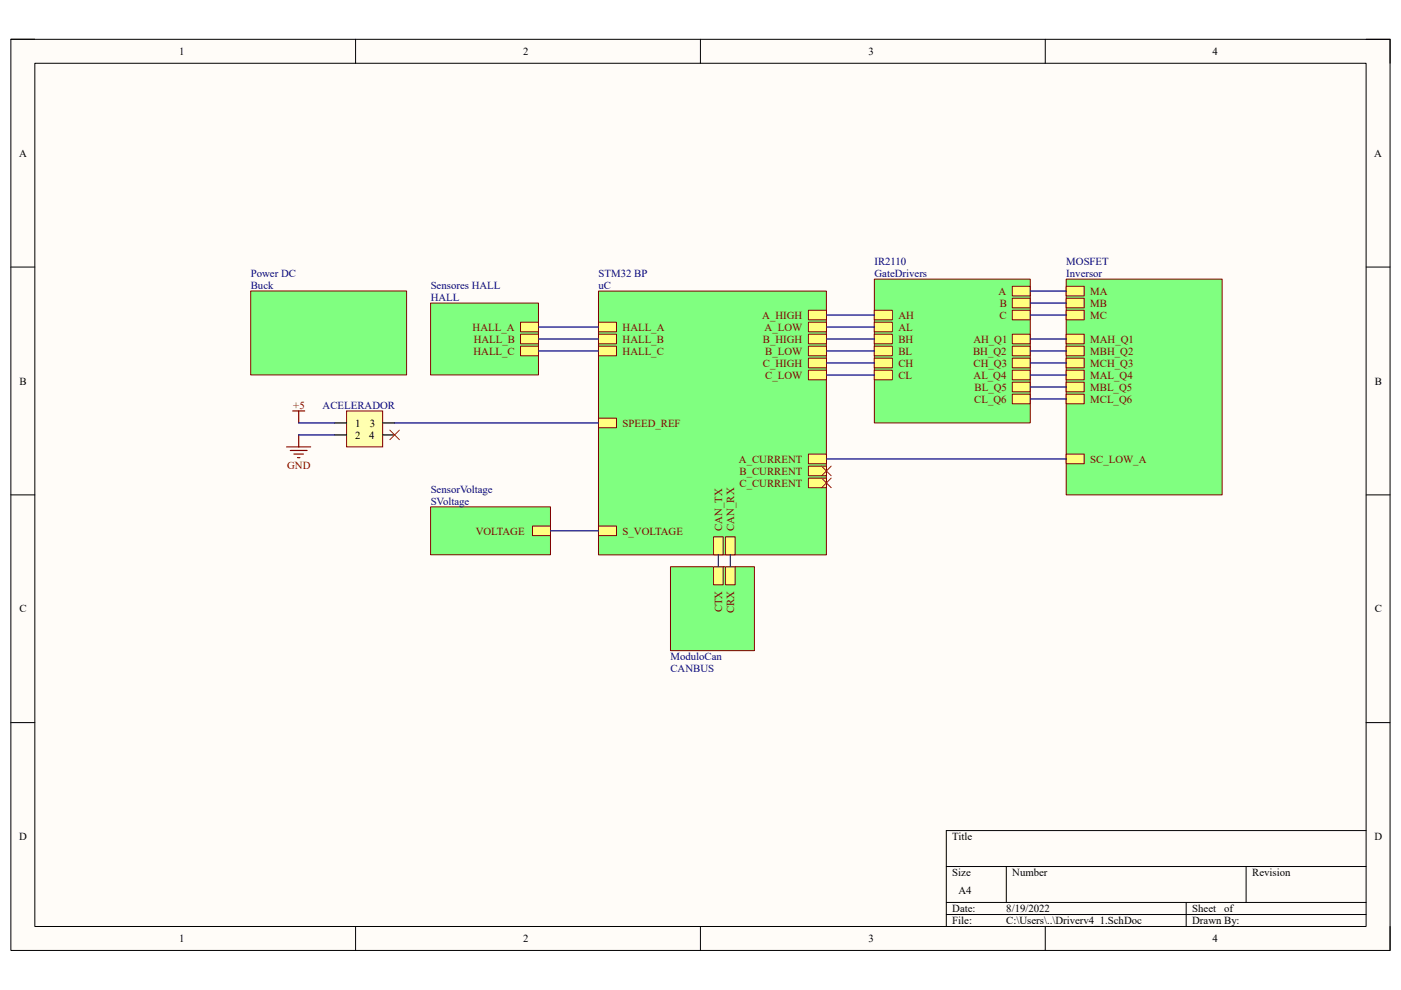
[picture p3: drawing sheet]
<svg xmlns="http://www.w3.org/2000/svg" width="297mm" height="210mm" viewBox="0 0 297 210" stroke-linecap="round" stroke-linejoin="round" font-family="sans-serif">
<defs><g id="words">
<g font-size="2.3">
<text x="38" y="11.7">1</text>
<text x="110.9" y="11.7">2</text>
<text x="184.1" y="11.7">3</text>
<text x="257.1" y="11.7">4</text>
<text x="4" y="33.3">A</text>
<text x="291.4" y="33.3">A</text>
<text x="4.1" y="81.6">B</text>
<text x="291.5" y="81.6">B</text>
<text x="75.3" y="90.5">1</text>
<text x="75.3" y="93">2</text>
<text x="78.3" y="93">4</text>
<text x="78.4" y="90.5">3</text>
<text x="4.1" y="129.9">C</text>
<text x="291.5" y="129.9">C</text>
<text x="4.1" y="178.2">D</text>
<text x="201.9" y="178.2">Title</text>
<text x="291.4" y="178.2">D</text>
<text x="201.9" y="185.8">Size</text>
<text x="214.6" y="185.8">Number</text>
<text x="265.5" y="185.8">Revision</text>
<text x="203.2" y="189.7">A4</text>
<text x="201.9" y="193.5">Date:</text>
<text x="201.9" y="196">File:</text>
<text x="213.4" y="193.5">8/19/2022</text>
<text x="213.4" y="196">C:\Users\..\Driverv4_1.SchDoc</text>
<text x="252.8" y="193.5">Sheet</text>
<text x="252.8" y="196">Drawn By:</text>
<text x="259.6" y="193.5">of</text>
<text x="38" y="199.8">1</text>
<text x="110.9" y="199.8">2</text>
<text x="184.1" y="199.8">3</text>
<text x="257.1" y="199.8">4</text>
</g>
<g font-size="2.3" fill="#000080">
<text x="53.2" y="58.7">Power DC</text>
<text x="126.9" y="58.7">STM32 BP</text>
<text x="185.4" y="56.2">IR2110</text>
<text x="185.4" y="58.7">GateDrivers</text>
<text x="226.1" y="56.2">MOSFET</text>
<text x="226.1" y="58.7">Inversor</text>
<text x="53.2" y="61.3">Buck</text>
<text x="91.3" y="61.3">Sensores HALL</text>
<text x="91.3" y="63.8">HALL</text>
<text x="126.9" y="61.3">uC</text>
<text x="68.4" y="86.7">ACELERADOR</text>
<text x="91.3" y="104.5">SensorVoltage</text>
<text x="91.3" y="107">SVoltage</text>
<text x="142.2" y="140.1">ModuloCan</text>
<text x="142.2" y="142.6">CANBUS</text>
</g>
<g font-size="2.3" fill="#800000">
<text x="211.7" y="62.5">A</text>
<text x="212" y="65.1">B</text>
<text x="231.2" y="62.5">MA</text>
<text x="231.2" y="65.1">MB</text>
<text x="100.2" y="70.1">HALL_A</text>
<text x="132" y="70.1">HALL_A</text>
<text x="161.6" y="67.6">A_HIGH</text>
<text x="162.1" y="70.1">A_LOW</text>
<text x="190.5" y="67.6">AH</text>
<text x="190.5" y="70.1">AL</text>
<text x="211.9" y="67.6">C</text>
<text x="231.2" y="67.6">MC</text>
<text x="100.4" y="75.2">HALL_C</text>
<text x="100.4" y="72.7">HALL_B</text>
<text x="132" y="72.7">HALL_B</text>
<text x="132" y="75.2">HALL_C</text>
<text x="161.8" y="77.8">C_HIGH</text>
<text x="161.8" y="72.7">B_HIGH</text>
<text x="162.2" y="75.2">B_LOW</text>
<text x="190.5" y="75.2">BL</text>
<text x="190.5" y="77.8">CH</text>
<text x="190.5" y="72.7">BH</text>
<text x="206.3" y="75.2">BH_Q2</text>
<text x="206.4" y="72.7">AH_Q1</text>
<text x="206.4" y="77.8">CH_Q3</text>
<text x="231.2" y="72.7">MAH_Q1</text>
<text x="231.2" y="75.2">MBH_Q2</text>
<text x="231.2" y="77.8">MCH_Q3</text>
<text x="162.2" y="80.3">C_LOW</text>
<text x="190.5" y="80.3">CL</text>
<text x="206.4" y="80.3">AL_Q4</text>
<text x="206.6" y="82.9">BL_Q5</text>
<text x="231.2" y="80.3">MAL_Q4</text>
<text x="231.2" y="82.9">MBL_Q5</text>
<text x="62.2" y="86.7">+5</text>
<text x="206.6" y="85.4">CL_Q6</text>
<text x="231.2" y="85.4">MCL_Q6</text>
<text x="132" y="90.5">SPEED_REF</text>
<text x="60.9" y="99.4">GND</text>
<text x="156.7" y="98.1">A_CURRENT</text>
<text x="156.8" y="100.7">B_CURRENT</text>
<text x="231.2" y="98.1">SC_LOW_A</text>
<text x="156.8" y="103.2">C_CURRENT</text>
<text x="100.9" y="113.4">VOLTAGE</text>
<text x="132" y="113.4">S_VOLTAGE</text>
<text x="153.1" y="112.6" transform="rotate(-90 153.1 112.6)">CAN_TX</text>
<text x="155.6" y="112.6" transform="rotate(-90 155.6 112.6)">CAN_RX</text>
<text x="153.1" y="129.9" transform="rotate(-90 153.1 129.9)">CTX</text>
<text x="155.6" y="130" transform="rotate(-90 155.6 130)">CRX</text>
</g>
</g></defs>
<path d="M2.3 8.3h292.4v193.3h-292.4z" fill="#fffcf8"/>
<path d="M2.3 8.3h292.4v193.3h-292.4z" fill="none" stroke="#000" stroke-width=".21"/>
<path d="M7.4 13.4h282.2v183.1h-282.2z" fill="#fffcf8"/>
<g fill="none" stroke="#000" stroke-width=".21">
<path d="M2.3 8.3h5.1M7.4 13.4h282.2v183.1h-282.2zM75.4 8.3v5.1M148.5 8.3v5.1M221.6 8.3v5.1M289.6 8.3h5.1v5.1M2.3 56.6h5.1M289.6 56.6h5.1M2.3 105h5.1M289.6 105h5.1M2.3 153.3h5.1M289.6 153.3h5.1"/>
<path d="M289.6 176.2h-89v20.3M75.4 196.5v5.1M148.5 196.5v5.1M200.6 183.8h89M200.6 191.4h89M200.6 194h89M213.4 183.8v7.6M221.6 196.5v5.1M251.5 191.4v5.1M264.2 183.8v7.6M294.7 196.5v5.1"/>
</g>
<path d="M126.9 61.7h48.3v56h-48.3z" fill="#80ff80"/>
<path d="M126.9 61.7h48.3v56h-48.3z" fill="none" stroke="#800000" stroke-width=".21"/>
<path d="M171.4 65.8h3.8v2h-3.8z" fill="#ffff80"/>
<path d="M171.4 65.8h3.8v2h-3.8z" fill="none" stroke="#800000" stroke-width=".21"/>
<path d="M126.9 68.3h3.8v2.1h-3.8z" fill="#ffff80"/>
<path d="M126.9 68.3h3.8v2.1h-3.8z" fill="none" stroke="#800000" stroke-width=".21"/>
<path d="M151.3 113.9h2v3.8h-2z" fill="#ffff80"/>
<path d="M151.3 113.9h2v3.8h-2z" fill="none" stroke="#800000" stroke-width=".21"/>
<path d="M171.4 76h3.8v2h-3.8z" fill="#ffff80"/>
<path d="M171.4 76h3.8v2h-3.8z" fill="none" stroke="#800000" stroke-width=".21"/>
<path d="M171.4 70.9h3.8v2h-3.8z" fill="#ffff80"/>
<path d="M171.4 70.9h3.8v2h-3.8z" fill="none" stroke="#800000" stroke-width=".21"/>
<path d="M153.8 113.9h2.1v3.8h-2.1z" fill="#ffff80"/>
<path d="M153.8 113.9h2.1v3.8h-2.1z" fill="none" stroke="#800000" stroke-width=".21"/>
<path d="M126.9 70.9h3.8v2h-3.8z" fill="#ffff80"/>
<path d="M126.9 70.9h3.8v2h-3.8z" fill="none" stroke="#800000" stroke-width=".21"/>
<path d="M171.4 78.5h3.8v2.1h-3.8z" fill="#ffff80"/>
<path d="M171.4 78.5h3.8v2.1h-3.8z" fill="none" stroke="#800000" stroke-width=".21"/>
<path d="M171.4 68.3h3.8v2.1h-3.8z" fill="#ffff80"/>
<path d="M171.4 68.3h3.8v2.1h-3.8z" fill="none" stroke="#800000" stroke-width=".21"/>
<path d="M126.9 88.7h3.8v2h-3.8z" fill="#ffff80"/>
<path d="M126.9 88.7h3.8v2h-3.8z" fill="none" stroke="#800000" stroke-width=".21"/>
<path d="M171.4 73.4h3.8v2.1h-3.8z" fill="#ffff80"/>
<path d="M171.4 73.4h3.8v2.1h-3.8z" fill="none" stroke="#800000" stroke-width=".21"/>
<path d="M126.9 73.4h3.8v2.1h-3.8z" fill="#ffff80"/>
<path d="M126.9 73.4h3.8v2.1h-3.8z" fill="none" stroke="#800000" stroke-width=".21"/>
<path d="M171.4 96.3h3.8v2.1h-3.8z" fill="#ffff80"/>
<path d="M171.4 96.3h3.8v2.1h-3.8z" fill="none" stroke="#800000" stroke-width=".21"/>
<path d="M171.4 98.9h3.8v2h-3.8z" fill="#ffff80"/>
<path d="M171.4 98.9h3.8v2h-3.8z" fill="none" stroke="#800000" stroke-width=".21"/>
<path d="M171.4 101.4h3.8v2h-3.8z" fill="#ffff80"/>
<path d="M171.4 101.4h3.8v2h-3.8z" fill="none" stroke="#800000" stroke-width=".21"/>
<path d="M126.9 111.6h3.8v2h-3.8z" fill="#ffff80"/>
<path d="M126.9 111.6h3.8v2h-3.8z" fill="none" stroke="#800000" stroke-width=".21"/>
<path d="M185.4 59.2h33v30.5h-33z" fill="#80ff80"/>
<path d="M185.4 59.2h33v30.5h-33z" fill="none" stroke="#800000" stroke-width=".21"/>
<path d="M214.6 60.7h3.8v2.1h-3.8z" fill="#ffff80"/>
<path d="M214.6 60.7h3.8v2.1h-3.8z" fill="none" stroke="#800000" stroke-width=".21"/>
<path d="M185.4 73.4h3.8v2.1h-3.8z" fill="#ffff80"/>
<path d="M185.4 73.4h3.8v2.1h-3.8z" fill="none" stroke="#800000" stroke-width=".21"/>
<path d="M214.6 73.4h3.8v2.1h-3.8z" fill="#ffff80"/>
<path d="M214.6 73.4h3.8v2.1h-3.8z" fill="none" stroke="#800000" stroke-width=".21"/>
<path d="M185.4 76h3.8v2h-3.8z" fill="#ffff80"/>
<path d="M185.4 76h3.8v2h-3.8z" fill="none" stroke="#800000" stroke-width=".21"/>
<path d="M214.6 65.8h3.8v2h-3.8z" fill="#ffff80"/>
<path d="M214.6 65.8h3.8v2h-3.8z" fill="none" stroke="#800000" stroke-width=".21"/>
<path d="M185.4 65.8h3.8v2h-3.8z" fill="#ffff80"/>
<path d="M185.4 65.8h3.8v2h-3.8z" fill="none" stroke="#800000" stroke-width=".21"/>
<path d="M214.6 70.9h3.8v2h-3.8z" fill="#ffff80"/>
<path d="M214.6 70.9h3.8v2h-3.8z" fill="none" stroke="#800000" stroke-width=".21"/>
<path d="M214.6 81.1h3.8v2h-3.8z" fill="#ffff80"/>
<path d="M214.6 81.1h3.8v2h-3.8z" fill="none" stroke="#800000" stroke-width=".21"/>
<path d="M185.4 68.3h3.8v2.1h-3.8z" fill="#ffff80"/>
<path d="M185.4 68.3h3.8v2.1h-3.8z" fill="none" stroke="#800000" stroke-width=".21"/>
<path d="M214.6 63.3h3.8v2h-3.8z" fill="#ffff80"/>
<path d="M214.6 63.3h3.8v2h-3.8z" fill="none" stroke="#800000" stroke-width=".21"/>
<path d="M214.6 76h3.8v2h-3.8z" fill="#ffff80"/>
<path d="M214.6 76h3.8v2h-3.8z" fill="none" stroke="#800000" stroke-width=".21"/>
<path d="M214.6 83.6h3.8v2h-3.8z" fill="#ffff80"/>
<path d="M214.6 83.6h3.8v2h-3.8z" fill="none" stroke="#800000" stroke-width=".21"/>
<path d="M185.4 70.9h3.8v2h-3.8z" fill="#ffff80"/>
<path d="M185.4 70.9h3.8v2h-3.8z" fill="none" stroke="#800000" stroke-width=".21"/>
<path d="M214.6 78.5h3.8v2.1h-3.8z" fill="#ffff80"/>
<path d="M214.6 78.5h3.8v2.1h-3.8z" fill="none" stroke="#800000" stroke-width=".21"/>
<path d="M185.4 78.5h3.8v2.1h-3.8z" fill="#ffff80"/>
<path d="M185.4 78.5h3.8v2.1h-3.8z" fill="none" stroke="#800000" stroke-width=".21"/>
<path d="M226.1 59.2h33v45.8h-33z" fill="#80ff80"/>
<path d="M226.1 59.2h33v45.8h-33z" fill="none" stroke="#800000" stroke-width=".21"/>
<path d="M226.1 78.5h3.8v2.1h-3.8z" fill="#ffff80"/>
<path d="M226.1 78.5h3.8v2.1h-3.8z" fill="none" stroke="#800000" stroke-width=".21"/>
<path d="M226.1 60.7h3.8v2.1h-3.8z" fill="#ffff80"/>
<path d="M226.1 60.7h3.8v2.1h-3.8z" fill="none" stroke="#800000" stroke-width=".21"/>
<path d="M226.1 63.3h3.8v2h-3.8z" fill="#ffff80"/>
<path d="M226.1 63.3h3.8v2h-3.8z" fill="none" stroke="#800000" stroke-width=".21"/>
<path d="M226.1 65.8h3.8v2h-3.8z" fill="#ffff80"/>
<path d="M226.1 65.8h3.8v2h-3.8z" fill="none" stroke="#800000" stroke-width=".21"/>
<path d="M226.1 70.9h3.8v2h-3.8z" fill="#ffff80"/>
<path d="M226.1 70.9h3.8v2h-3.8z" fill="none" stroke="#800000" stroke-width=".21"/>
<path d="M226.1 83.6h3.8v2h-3.8z" fill="#ffff80"/>
<path d="M226.1 83.6h3.8v2h-3.8z" fill="none" stroke="#800000" stroke-width=".21"/>
<path d="M226.1 73.4h3.8v2.1h-3.8z" fill="#ffff80"/>
<path d="M226.1 73.4h3.8v2.1h-3.8z" fill="none" stroke="#800000" stroke-width=".21"/>
<path d="M226.1 76h3.8v2h-3.8z" fill="#ffff80"/>
<path d="M226.1 76h3.8v2h-3.8z" fill="none" stroke="#800000" stroke-width=".21"/>
<path d="M226.1 81.1h3.8v2h-3.8z" fill="#ffff80"/>
<path d="M226.1 81.1h3.8v2h-3.8z" fill="none" stroke="#800000" stroke-width=".21"/>
<path d="M226.1 96.3h3.8v2.1h-3.8z" fill="#ffff80"/>
<path d="M226.1 96.3h3.8v2.1h-3.8z" fill="none" stroke="#800000" stroke-width=".21"/>
<path d="M142.2 120.2h17.8v17.8h-17.8z" fill="#80ff80"/>
<path d="M142.2 120.2h17.8v17.8h-17.8z" fill="none" stroke="#800000" stroke-width=".21"/>
<path d="M151.3 120.2h2v3.8h-2z" fill="#ffff80"/>
<path d="M151.3 120.2h2v3.8h-2z" fill="none" stroke="#800000" stroke-width=".21"/>
<path d="M153.8 120.2h2.1v3.8h-2.1z" fill="#ffff80"/>
<path d="M153.8 120.2h2.1v3.8h-2.1z" fill="none" stroke="#800000" stroke-width=".21"/>
<path d="M91.3 64.3h22.9v15.2h-22.9z" fill="#80ff80"/>
<path d="M91.3 64.3h22.9v15.2h-22.9z" fill="none" stroke="#800000" stroke-width=".21"/>
<path d="M110.4 68.3h3.8v2.1h-3.8z" fill="#ffff80"/>
<path d="M110.4 68.3h3.8v2.1h-3.8z" fill="none" stroke="#800000" stroke-width=".21"/>
<path d="M110.4 70.9h3.8v2h-3.8z" fill="#ffff80"/>
<path d="M110.4 70.9h3.8v2h-3.8z" fill="none" stroke="#800000" stroke-width=".21"/>
<path d="M110.4 73.4h3.8v2.1h-3.8z" fill="#ffff80"/>
<path d="M110.4 73.4h3.8v2.1h-3.8z" fill="none" stroke="#800000" stroke-width=".21"/>
<path d="M53.1 61.7h33.1v17.8h-33.1z" fill="#80ff80"/>
<path d="M53.1 61.7h33.1v17.8h-33.1z" fill="none" stroke="#800000" stroke-width=".21"/>
<path d="M73.5 87.2h7.6v7.6h-7.6z" fill="#ffffb0"/>
<path d="M73.5 87.2h7.6v7.6h-7.6z" fill="none" stroke="#800000" stroke-width=".21"/>
<path d="M70.9 89.7h2.6M70.9 92.2h2.6M81.1 89.7h2.6M81.1 92.2h2.6" fill="none" stroke="#000" stroke-width=".25"/>
<path d="M60.8 94.8h5.1M61.5 95.5h3.6M62.1 87.2h2.5M62.3 96.3h2M63.1 97.1h.5M63.3 87.2v2.5M63.3 92.2v2.6" fill="none" stroke="#800000" stroke-width=".25"/>
<path d="M91.3 107.5h25.4v10.2h-25.4z" fill="#80ff80"/>
<path d="M91.3 107.5h25.4v10.2h-25.4z" fill="none" stroke="#800000" stroke-width=".21"/>
<path d="M112.9 111.6h3.8v2h-3.8z" fill="#ffff80"/>
<path d="M112.9 111.6h3.8v2h-3.8z" fill="none" stroke="#800000" stroke-width=".21"/>
<path d="M82.7 91.2l2 2.1M84.7 91.2l-2 2.1M174.2 98.9l2 2M176.2 98.9l-2 2M174.2 101.4l2 2M176.2 101.4l-2 2" fill="none" stroke="#f00" stroke-width=".21"/>
<g fill="none" stroke="#000080" stroke-width=".25">
<path d="M114.2 74.4h12.7M114.2 71.9h12.7M114.2 69.4h12.7M175.2 74.4h10.2M175.2 71.9h10.2M175.2 69.4h10.2M175.2 79.5h10.2M175.2 77h10.2M175.2 66.8h10.2M218.4 74.4h7.7M218.4 71.9h7.7M218.4 79.5h7.7"/>
<path d="M218.4 77h7.7M218.4 66.8h7.7M218.4 64.3h7.7M218.4 61.7h7.7M63.3 92.2h7.6M63.3 89.7h7.6M83.7 89.7h43.2M175.2 97.3h50.9M218.4 84.6h7.7M218.4 82.1h7.7M116.7 112.6h10.2M152.3 117.7v2.5"/>
<path d="M154.9 117.7v2.5"/>
</g>
<use href="#words"/>
</svg>
